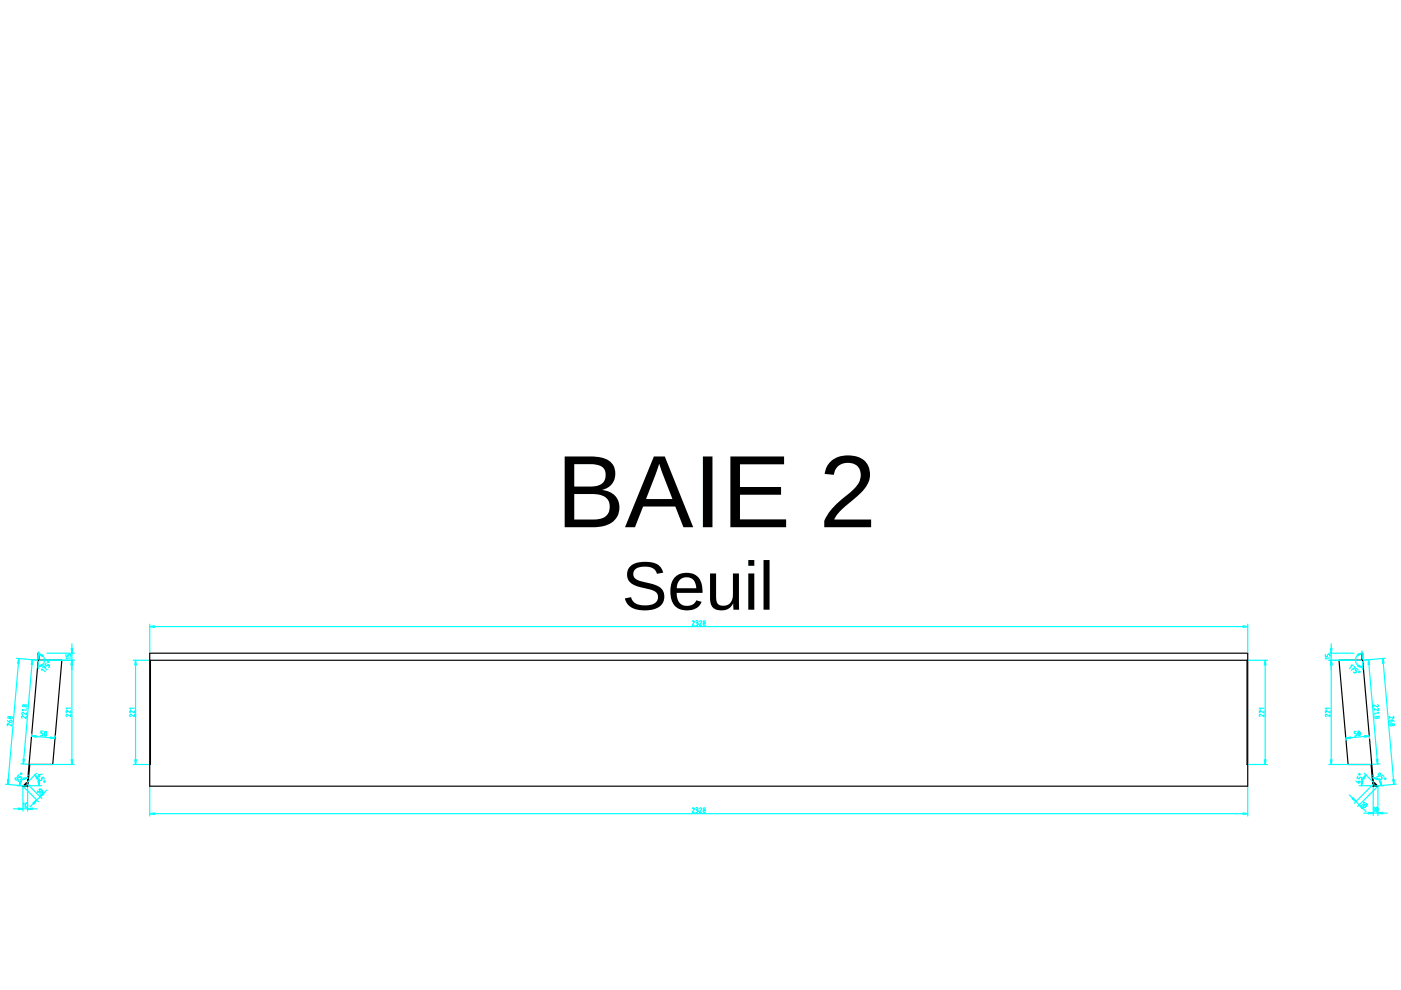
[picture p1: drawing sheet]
<svg xmlns="http://www.w3.org/2000/svg" width="297mm" height="210mm" viewBox="0 0 297 210" stroke-linecap="round" stroke-linejoin="round" font-family="sans-serif">
<path d="M31.7 138.5h232.8v28.2h-232.8zM31.7 140h232.8M31.9 140v22.1h-.2M264.4 140v22.1h.1M288.8 140v-1.5h.1v1.5M288.9 140l2.3 26.5h.6l-.5-.4 .1-.1 .7 .7h-1l-.4-4.6M288.9 140h-5l1.9 22.1h5" fill="none" stroke="#000" stroke-width=".25"/>
<path d="M133.6 120.1a5.7 5.7 0 0 1 6.3-.1l.7 1.4-1.3 .3a2.38 2.38 0 0 0-2.9-1.5 1.73 1.73 0 0 0-2.1 1.8 2.69 2.69 0 0 0 2.5 1.5l1.5 .3a2.71 2.71 0 0 1 2.2 4.1 5 5 0 0 1-4.9 1.4 3.3 3.3 0 0 1-3.1-2.4l1.3-.3a2.74 2.74 0 0 0 3.3 1.8 2.02 2.02 0 0 0 2.4-2.1 2.55 2.55 0 0 0-2.4-1.5 5.4 5.4 0 0 1-3.9-1.9 2.56 2.56 0 0 1 .4-2.8zM143.1 122.3a3.4 3.4 0 0 1 3.9-.6 3.4 3.4 0 0 1 1.9 3.4l.1 .6h-5.5a2.28 2.28 0 0 0 .8 2.3 2.28 2.28 0 0 0 2.4 .3l.5-.4 .4-.6 1.1 .3a3.5 3.5 0 0 1-3.3 1.9 3.5 3.5 0 0 1-3-2.4 5.1 5.1 0 0 1 .7-4.8zM144.2 122.9l-.5 .7-.2 1.1h4.1a2.08 2.08 0 0 0-1-2.1 2.08 2.08 0 0 0-2.4 .3zM150.5 121.6h1.3v4.9a1.74 1.74 0 0 0 1.4 2 1.74 1.74 0 0 0 2.1-1.4l.1-1.1v-4.4h1.3v7.7h-1.2v-1.3a2.78 2.78 0 0 1-4.6 .5l-.4-1.4zM158.7 118.7h1.2v1.3h-1.2zM158.7 121.6h1.2v7.7h-1.2zM161.9 118.7h1.3v10.6h-1.3z" fill="#000"/>
<path d="M281.7 140h5.4M281.7 138.5h5.4M282.2 136.5v5.5" fill="none" stroke="#0ff" stroke-width=".25"/>
<path d="M282.2 140l.2 1h-.3z" fill="#0ff"/>
<path d="M282.2 140l.2 1h-.3z" fill="#0ff" stroke="#0ff" stroke-width=".25"/>
<path d="M282.1 137.5h.3l-.2 1z" fill="#0ff"/>
<path d="M282.1 137.5h.3l-.2 1z" fill="#0ff" stroke="#0ff" stroke-width=".25"/>
<path d="M281 138.7v.5h.4l.1-.4 .2-.1 .2 .1 .1 .4M282 139.5h-1l.2 .2M293.2 139.6l2.3 26.7M293.7 139.6l-4.6 .4M296 166.3l-4.6 .4" fill="none" stroke="#0ff" stroke-width=".25"/>
<path d="M293.2 139.6l.2 1h-.3z" fill="#0ff"/>
<path d="M293.2 139.6l.2 1h-.3z" fill="#0ff" stroke="#0ff" stroke-width=".25"/>
<path d="M295.3 165.3h.3l-.1 1z" fill="#0ff"/>
<path d="M295.3 165.3h.3l-.1 1z" fill="#0ff" stroke="#0ff" stroke-width=".25"/>
<g fill="none" stroke="#0ff" stroke-width=".25">
<path d="M295.1 152.7v.4h-.1l-.4-.2a.59 .59 0 0 1 1 .1M295.4 151.9l.1 .2-.1 .2-.9-.4 .1 .5M289.1 172.4h5M291.1 166.9v6M292.1 166.9v6"/>
<circle cx="294.9" cy="153.7" r=".24"/>
<circle cx="295.4" cy="153.6" r=".2"/>
</g>
<path d="M290.1 172.2l1 .2-1 .2z" fill="#0ff"/>
<path d="M290.1 172.2l1 .2-1 .2z" fill="#0ff" stroke="#0ff" stroke-width=".25"/>
<path d="M292.1 172.4l1-.2v.4z" fill="#0ff"/>
<path d="M292.1 172.4l1-.2v.4z" fill="#0ff" stroke="#0ff" stroke-width=".25"/>
<path d="M285.4 156.8v.2M290.3 156.1l-5 .4M290.3 156.3l.1 .3M291.1 171.4l.3-.3v1M291.8 171.2h.2l.1 .3-.2 .6-.2-.3z" fill="none" stroke="#0ff" stroke-width=".25"/>
<path d="M289.3 156l1 .1-1 .2z" fill="#0ff"/>
<path d="M289.3 156l1 .1-1 .2z" fill="#0ff" stroke="#0ff" stroke-width=".25"/>
<path d="M285.3 156.5l1-.2v.3z" fill="#0ff"/>
<path d="M285.3 156.5l1-.2v.3z" fill="#0ff" stroke="#0ff" stroke-width=".25"/>
<path d="M287.6 155.1h-.5v.4l.4 .1 .1 .2v.2l-.4 .1M288 155l.4 .4-.2 .6-.3-.4zM286.1 168.5l3.5 3.6M291.3 166.2l-4.2 4.1M292 166.9l-4.2 4.1" fill="none" stroke="#0ff" stroke-width=".25"/>
<path d="M288.2 170.6l.8 .6-.2 .3z" fill="#0ff"/>
<path d="M288.2 170.6l.8 .6-.2 .3z" fill="#0ff" stroke="#0ff" stroke-width=".25"/>
<path d="M286.9 169.1l.6 .8-.8-.5z" fill="#0ff"/>
<path d="M286.7 169.4l.2-.3 .6 .8z" fill="#0ff" stroke="#0ff" stroke-width=".25"/>
<path d="M288.7 138l.2 1.7M288.8 138.5l-.6 .1-.4 .4-.3 .5-.1 .5 .1 .6 .4 .5 .5 .3 .5 .1M288.9 140.2v1.8M289.1 170.1h.3l-.7 .7M289.3 170.7l.3-.2h.2l-.2 .5-.5 .2v-.2z" fill="none" stroke="#0ff" stroke-width=".25"/>
<path d="M288 141l.9 .5-1-.2z" fill="#0ff"/>
<path d="M288 141l.9 .5-1-.2z" fill="#0ff" stroke="#0ff" stroke-width=".25"/>
<path d="M287.8 138.7l1-.2-.9 .5z" fill="#0ff"/>
<path d="M287.8 138.7l1-.2-.9 .5z" fill="#0ff" stroke="#0ff" stroke-width=".25"/>
<g fill="none" stroke="#0ff" stroke-width=".25">
<path d="M286.4 141h.3l-.6 .8M286.9 141.7l.2 .1M287 141.2l.3 .3-.8 .6M287.9 142l-.3-.3-.3 .4 .3 .3-.2 .2-.1 .1-.3-.2M288.2 166.6h2.8M289.3 163.9l1.9 2M289.6 164.3l-.7 1.1-.2 1.2"/>
<circle cx="288.2" cy="142.5" r=".17"/>
</g>
<path d="M288.7 165.6h.3l-.3 1z" fill="#0ff"/>
<path d="M288.7 165.6h.3l-.3 1z" fill="#0ff" stroke="#0ff" stroke-width=".25"/>
<path d="M288.9 165l.7-.7-.4 .9z" fill="#0ff"/>
<path d="M288.9 165l.7-.7-.4 .9z" fill="#0ff" stroke="#0ff" stroke-width=".25"/>
<g fill="none" stroke="#0ff" stroke-width=".25">
<path d="M287.9 164.6l-.2 .4 .4 .1 .2-.3 .3 .1 .1 .1-.1 .4M288 165.6l.4 .2M288.3 165.6l-.2 .5-.6-.5M291 164.4h.1M291.1 164.9l.7 .1 .6 .4 .4 .5 .1 .7M292.2 166.6h1.2"/>
<circle cx="288.2" cy="164.2" r=".17"/>
</g>
<path d="M291.1 164.9l1 .1-.1 .3z" fill="#0ff"/>
<path d="M291.1 164.9l1 .1-.1 .3z" fill="#0ff" stroke="#0ff" stroke-width=".25"/>
<path d="M292.4 165.7l.4-.1 .1 1z" fill="#0ff"/>
<path d="M292.4 165.7l.4-.1 .1 1z" fill="#0ff" stroke="#0ff" stroke-width=".25"/>
<g fill="none" stroke="#0ff" stroke-width=".25">
<path d="M31.7 166.9v6.1M31.7 172.5h232.8M264.5 166.9v6.1M292.5 164.5l-.3-.3 .1-.1 .4-.1a.59 .59 0 0 1-.8 .6M293.4 164.6l-.3-.3-.3 .4 .2 .3-.1 .2-.2 .1-.3-.2"/>
<circle cx="293.7" cy="165.1" r=".17"/>
</g>
<path d="M31.7 172.5l1-.1v.3z" fill="#0ff"/>
<path d="M31.7 172.5l1-.1v.3z" fill="#0ff" stroke="#0ff" stroke-width=".25"/>
<path d="M263.5 172.4l1 .1-1 .2z" fill="#0ff"/>
<path d="M263.5 172.4l1 .1-1 .2z" fill="#0ff" stroke="#0ff" stroke-width=".25"/>
<g fill="none" stroke="#0ff" stroke-width=".25">
<path d="M31.7 132.3v5.9M31.7 132.8h232.8M264.5 132.3v5.9M146.8 171.4l.2-.1 .2 .2-.4 .8h.4M147.5 171.3h.4l.1 .2-.2 .2M147.6 171.7h.2M147.8 171.7l.2 .3-.1 .2-.4 .1M148.3 171.4l.2-.1 .3 .2-.5 .8h.5"/>
<circle cx="149.3" cy="171.5" r=".2"/>
<circle cx="149.3" cy="172" r=".24"/>
</g>
<path d="M31.7 132.8l1-.1v.3z" fill="#0ff"/>
<path d="M31.7 132.8l1-.1v.3z" fill="#0ff" stroke="#0ff" stroke-width=".25"/>
<path d="M263.5 132.7l1 .1-1 .2z" fill="#0ff"/>
<path d="M263.5 132.7l1 .1-1 .2z" fill="#0ff" stroke="#0ff" stroke-width=".25"/>
<g fill="none" stroke="#0ff" stroke-width=".25">
<path d="M146.8 131.8l.2-.2 .2 .2-.4 .8h.4M147.5 131.6l.4 .1 .1 .1-.2 .2M147.6 132h.2M147.8 132l.2 .4-.1 .1-.4 .1M148.3 131.8l.2-.2 .3 .2-.5 .8h.5M268.2 140v22.1"/>
<circle cx="149.3" cy="131.8" r=".2"/>
<circle cx="149.3" cy="132.4" r=".24"/>
</g>
<path d="M268.1 161.1h.3l-.2 1z" fill="#0ff"/>
<path d="M268.1 161.1h.3l-.2 1z" fill="#0ff" stroke="#0ff" stroke-width=".25"/>
<path d="M268.2 140l.2 1h-.3z" fill="#0ff"/>
<path d="M268.2 140l.2 1h-.3z" fill="#0ff" stroke="#0ff" stroke-width=".25"/>
<path d="M28.7 140v22.1M264.8 140h3.9M268 151.5v.4l-.8-.4-.2 .2 .2 .2M268 150.7v.5l-.8-.5-.2 .2 .2 .2M268 150.2h-1l.2 .2M264.8 162.1h3.9" fill="none" stroke="#0ff" stroke-width=".25"/>
<path d="M28.7 140l.2 1h-.3z" fill="#0ff"/>
<path d="M28.7 140l.2 1h-.3z" fill="#0ff" stroke="#0ff" stroke-width=".25"/>
<path d="M28.6 161.1h.3l-.2 1z" fill="#0ff"/>
<path d="M28.6 161.1h.3l-.2 1z" fill="#0ff" stroke="#0ff" stroke-width=".25"/>
<path d="M28.2 140h3.3M282.2 140v22.1M28.5 151.5v.4l-.8-.4-.2 .2 .2 .2M28.5 150.7v.5l-.8-.5-.2 .2 .2 .2M28.5 150.2h-1l.2 .2M28.2 162.1h3.3" fill="none" stroke="#0ff" stroke-width=".25"/>
<path d="M8.1 140l-2.3 26.5h-.6l.5-.4-.1-.1-.7 .7h1l.4-4.6M8.1 140h5l-1.9 22.1h-5M8.2 140v-1.5h-.1v1.5" fill="none" stroke="#000" stroke-width=".25"/>
<path d="M282.1 161.1h.3l-.2 1z" fill="#0ff"/>
<path d="M282.1 161.1h.3l-.2 1z" fill="#0ff" stroke="#0ff" stroke-width=".25"/>
<path d="M282.2 140l.2 1h-.3z" fill="#0ff"/>
<path d="M282.2 140l.2 1h-.3z" fill="#0ff" stroke="#0ff" stroke-width=".25"/>
<path d="M281.7 140h7M290.1 139.9l2 22.1M290.6 139.8l-1.4 .2M282 151.5v.4l-.8-.4-.2 .2 .2 .2M282 150.7v.5l-.8-.5-.2 .2 .2 .2M282 150.2h-1l.2 .2M281.7 162.1h8.9M292.6 161.9l-1.5 .2" fill="none" stroke="#0ff" stroke-width=".25"/>
<path d="M291.8 161h.4l-.1 1z" fill="#0ff"/>
<path d="M291.8 161h.4l-.1 1z" fill="#0ff" stroke="#0ff" stroke-width=".25"/>
<path d="M290.1 139.9l.3 1h-.3z" fill="#0ff"/>
<path d="M290.1 139.9l.3 1h-.3z" fill="#0ff" stroke="#0ff" stroke-width=".25"/>
<g fill="none" stroke="#0ff" stroke-width=".25">
<path d="M9.9 140h5.8M9.9 138.5h5.8M15.2 136.5v5.5M291.5 151.6h-.1M292.1 149.4l.1 .2-.1 .2-.9-.3 .1 .4M292.1 150.6l-.8-.4v.5M292.1 150.2l.2 .2-.2 .2M292.1 151l.3 .2h-1"/>
<circle cx="291.7" cy="152.1" r=".24"/>
<circle cx="292.2" cy="152.1" r=".2"/>
</g>
<path d="M15.2 140l.2 1h-.3z" fill="#0ff"/>
<path d="M15.2 140l.2 1h-.3z" fill="#0ff" stroke="#0ff" stroke-width=".25"/>
<path d="M15.1 137.5h.3l-.2 1z" fill="#0ff"/>
<path d="M15.1 137.5h.3l-.2 1z" fill="#0ff" stroke="#0ff" stroke-width=".25"/>
<path d="M3.5 139.6l4.4 .4M4 139.6l-2.3 26.7M14 138.7v.5h.4l.1-.4 .2-.1 .2 .1 .1 .4M15 139.5h-1l.2 .2M1.2 166.3l4.4 .4" fill="none" stroke="#0ff" stroke-width=".25"/>
<path d="M4 139.6l.1 1h-.4z" fill="#0ff"/>
<path d="M4 139.6l.1 1h-.4z" fill="#0ff" stroke="#0ff" stroke-width=".25"/>
<path d="M1.6 165.3h.3l-.2 1z" fill="#0ff"/>
<path d="M1.6 165.3h.3l-.2 1z" fill="#0ff" stroke="#0ff" stroke-width=".25"/>
<g fill="none" stroke="#0ff" stroke-width=".25">
<path d="M1.6 152.8l.3 .3a.44 .44 0 0 0 .7-.1l-.3-.3-.2 .1-.1 .3M2.5 153.5v.4l-.8-.5-.2 .2 .2 .3M2.9 171.5h5M4.9 166.9v5.1M5.9 166.9v5.1"/>
<circle cx="1.9" cy="152.1" r=".2"/>
<circle cx="2.4" cy="152.2" r=".24"/>
</g>
<path d="M5.9 171.5l1-.2v.4z" fill="#0ff"/>
<path d="M5.9 171.5l1-.2v.4z" fill="#0ff" stroke="#0ff" stroke-width=".25"/>
<path d="M3.9 171.3l1 .2-1 .2z" fill="#0ff"/>
<path d="M3.9 171.3l1 .2-1 .2z" fill="#0ff" stroke="#0ff" stroke-width=".25"/>
<path d="M6.7 156.1l5 .4M6.7 155.6v.2M11.7 156v.3M4.9 170.5l.2-.3v1M5.5 170.3h.2l.2 .3-.3 .6-.2-.3z" fill="none" stroke="#0ff" stroke-width=".25"/>
<path d="M6.7 156.1l1-.1v.3z" fill="#0ff"/>
<path d="M6.7 156.1l1-.1v.3z" fill="#0ff" stroke="#0ff" stroke-width=".25"/>
<path d="M10.7 156.3l1 .2-1 .1z" fill="#0ff"/>
<path d="M10.7 156.3l1 .2-1 .1z" fill="#0ff" stroke="#0ff" stroke-width=".25"/>
<path d="M9.1 155h-.4l-.1 .4 .4 .1 .1 .3-.1 .2h-.4M9.6 155.1h.2l.1 .4-.3 .6-.2-.4zM5 166.9l3.2 3.1M5.7 166.2l3.2 3.1M9.9 167.5l-3.5 3.5" fill="none" stroke="#0ff" stroke-width=".25"/>
<path d="M7 170.2l.8-.6-.6 .9z" fill="#0ff"/>
<path d="M7 170.2l.8-.6-.6 .9z" fill="#0ff" stroke="#0ff" stroke-width=".25"/>
<path d="M9.1 168.1l.2 .2-.8 .6z" fill="#0ff"/>
<path d="M9.1 168.1l.2 .2-.8 .6z" fill="#0ff" stroke="#0ff" stroke-width=".25"/>
<path d="M8.2 138.6l.9 .5 .3 .9-.4 .9-.9 .4M8.3 138.1l-.2 1.6M8.1 140.2v1.6M8 168v-.3l.7 .7M8.3 167.3l.6 .2 .2 .5-.6-.2z" fill="none" stroke="#0ff" stroke-width=".25"/>
<path d="M8.1 141.3l.9-.5 .1 .3z" fill="#0ff"/>
<path d="M8.1 141.3l.9-.5 .1 .3z" fill="#0ff" stroke="#0ff" stroke-width=".25"/>
<path d="M8.2 138.6l1 .3-.2 .3z" fill="#0ff"/>
<path d="M8.2 138.6l1 .3-.2 .3z" fill="#0ff" stroke="#0ff" stroke-width=".25"/>
<g fill="none" stroke="#0ff" stroke-width=".25">
<path d="M8.9 142.1l-.1-.3 .8 .6M9 141.6l.3-.4 .6 .8M9.7 141.5l-.2 .2M9.8 140.6l-.3 .3 .4 .3 .2-.3 .2 .1 .2 .2-.2 .3M6 166.6h2.8M7.4 164.3l.7 1.1 .2 1.2M7.7 163.9l-1.9 2"/>
<circle cx="10.2" cy="140.3" r=".17"/>
</g>
<path d="M8 165.6h.4l-.1 1z" fill="#0ff"/>
<path d="M8 165.6h.4l-.1 1z" fill="#0ff" stroke="#0ff" stroke-width=".25"/>
<path d="M7.4 164.3l.7 .7-.3 .2z" fill="#0ff"/>
<path d="M7.4 164.3l.7 .7-.3 .2z" fill="#0ff" stroke="#0ff" stroke-width=".25"/>
<g fill="none" stroke="#0ff" stroke-width=".25">
<path d="M3.6 166.6h1.2M5.9 164.9l-.7 .1-.6 .4-.4 .5-.1 .7M6 164.4h.1M8.3 165.2l.2 .3h.2l.2-.2-.1-.4 .4-.1 .2 .4M8.5 164.5l-.4 .2M9 164.2h-.8l.2 .6"/>
<circle cx="9.4" cy="165.7" r=".17"/>
</g>
<path d="M4.9 165l1-.1-.9 .4z" fill="#0ff"/>
<path d="M4.9 165l1-.1-.9 .4z" fill="#0ff" stroke="#0ff" stroke-width=".25"/>
<path d="M4.2 165.6l.4 .1-.5 .9z" fill="#0ff"/>
<path d="M4.2 165.6l.4 .1-.5 .9z" fill="#0ff" stroke="#0ff" stroke-width=".25"/>
<g fill="none" stroke="#0ff" stroke-width=".25">
<path d="M15.2 140v22.1M3.8 165.2l-.3 .2-.2-.1v-.4a.59 .59 0 0 1 .6 .8M4 164.3l-.3 .3 .3 .3 .3-.2 .2 .1 .1 .2-.2 .3"/>
<circle cx="4.5" cy="164" r=".17"/>
</g>
<path d="M15.1 161.1h.3l-.2 1z" fill="#0ff"/>
<path d="M15.1 161.1h.3l-.2 1z" fill="#0ff" stroke="#0ff" stroke-width=".25"/>
<path d="M15.2 140l.2 1h-.3z" fill="#0ff"/>
<path d="M15.2 140l.2 1h-.3z" fill="#0ff" stroke="#0ff" stroke-width=".25"/>
<path d="M6.4 139.8l1.4 .2M6.9 139.9l-2 22.1M8.3 140h7.4M15 151.5v.4l-.8-.4-.2 .2 .2 .2M15 150.7v.4l-.8-.4-.2 .2 .2 .2M15 150.1h-1l.2 .3M4.5 161.9l1.4 .2M6.4 162.1h9.3" fill="none" stroke="#0ff" stroke-width=".25"/>
<path d="M4.9 161h.3l-.3 1z" fill="#0ff"/>
<path d="M4.9 161h.3l-.3 1z" fill="#0ff" stroke="#0ff" stroke-width=".25"/>
<path d="M6.9 139.9v1h-.3z" fill="#0ff"/>
<path d="M6.9 139.9v1h-.3z" fill="#0ff" stroke="#0ff" stroke-width=".25"/>
<g fill="none" stroke="#0ff" stroke-width=".25">
<path d="M5.6 151.9l-.1 .4-.7-.5-.2 .2 .1 .3M5.6 151.1v.5l-.8-.5-.2 .2 .2 .2M5.7 150.2h.1M5.7 150.6l-1-.1 .2 .2"/>
<circle cx="5" cy="149.6" r=".2"/>
<circle cx="5.5" cy="149.7" r=".24"/>
</g>
<path d="M119.7 96.8h5.5a5.2 5.2 0 0 1 4.9 2 3.5 3.5 0 0 1-2.5 5.1 3.9 3.9 0 0 1 3.7 3.7 3.9 3.9 0 0 1-3.4 4l-1.6 .2h-6.6zM121.8 98.4v4.8h3.4a2.71 2.71 0 0 0 3.2-2 2.12 2.12 0 0 0-2.1-2.7zM121.8 104.7v5.5h3.9a3.2 3.2 0 0 0 3.4-1.8 2.67 2.67 0 0 0-2.7-3.6zM138.6 96.8h2.3l6.1 15h-2.1l-1.7-4.4h-6.9l-1.7 4.4h-2.1zM139.8 98.3l-2.8 7.5h5.6zM149 96.8h2.1v15h-2.1zM154.9 96.8h11.3v1.6h-9.3v4.9h8.7v1.6h-8.7v5.2h9.8v1.7h-11.8zM176 98a5.8 5.8 0 0 1 7.5-.1 4.6 4.6 0 0 1-.8 6.4l-.9 .9a22.8 22.8 0 0 0-4.8 4.7l-.1 .3h7.8v1.6h-9.9a4.1 4.1 0 0 1 1-3.2 41.4 41.4 0 0 1 5.4-5.1 3.1 3.1 0 0 0 .1-5 3 3 0 0 0-4.5 2.2l-2-.2 .5-1.5z" fill="#000"/>
</svg>
